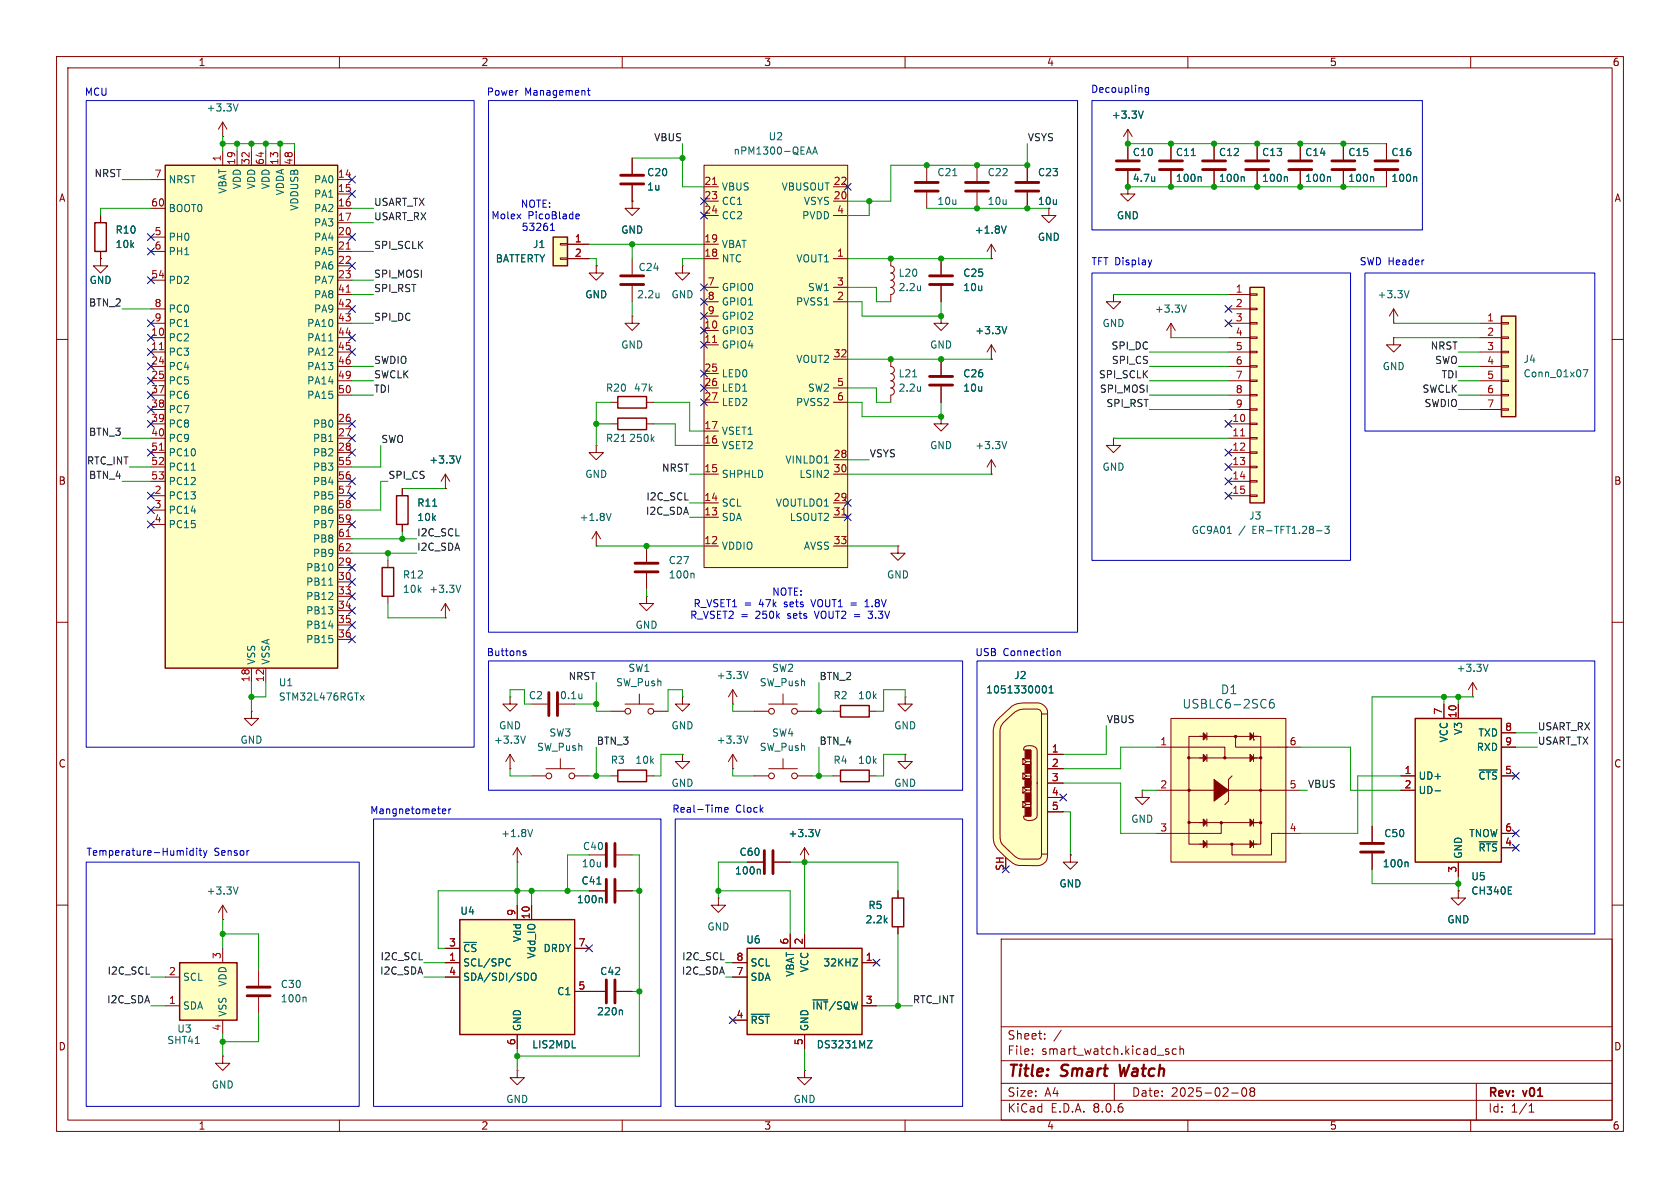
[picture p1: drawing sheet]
<svg xmlns="http://www.w3.org/2000/svg" width="297mm" height="210mm" viewBox="0 0 297 210" stroke-linecap="round" stroke-linejoin="round" font-family="sans-serif">
<defs><g id="words">
<g font-size="2.8" fill="#840000">
<text x="178" y="190.9">Title:</text>
<text x="187.7" y="190.9">Smart</text>
<text x="198.7" y="190.9">Watch</text>
</g>
<g font-size="2.1" fill="#006464">
<text x="208.9" y="125.5">USBLC6-2SC6</text>
<text x="215.7" y="122.9">D1</text>
</g>
<g font-size="2.1" fill="#840000">
<text x="178" y="184">Sheet:</text>
<text x="178" y="186.7">File:</text>
<text x="184.1" y="186.7">smart_watch.kicad_sch</text>
<text x="178" y="196.9">KiCad</text>
<text x="178" y="194.1">Size:</text>
<text x="184.7" y="194.1">A4</text>
<text x="185.7" y="196.9">E.D.A.</text>
<text x="193.3" y="196.9">8.0.6</text>
<text x="200" y="194.1">Date:</text>
<text x="207" y="194.1">2025-02-08</text>
<text x="263" y="194.3">Rev:</text>
<text x="263" y="196.9">Id:</text>
<text x="267.1" y="196.9">1/1</text>
<text x="269.4" y="194.3">v01</text>
</g>
<g font-size="1.8" fill="#840000">
<text x="35" y="11.9">1</text>
<text x="85" y="11.9">2</text>
<text x="135" y="11.9">3</text>
<text x="185" y="11.9">4</text>
<text x="235" y="11.9">5</text>
<text x="285" y="11.9">6</text>
<text x="10.3" y="35.9">A</text>
<text x="285.3" y="35.9">A</text>
<text x="183.4" y="36.4">10u</text>
<text x="10.3" y="85.9">B</text>
<text x="285.3" y="85.9">B</text>
<text x="10.3" y="135.9">C</text>
<text x="285.3" y="135.9">C</text>
<text x="10.3" y="185.9">D</text>
<text x="285.3" y="185.9">D</text>
<text x="35" y="199.9">1</text>
<text x="85" y="199.9">2</text>
<text x="135" y="199.9">3</text>
<text x="185" y="199.9">4</text>
<text x="235" y="199.9">5</text>
<text x="285" y="199.9">6</text>
</g>
<g font-size="1.8" fill="#0000c2">
<text x="14.9" y="17.1">MCU</text>
<text x="86" y="17.1">Power</text>
<text x="92.8" y="17.1">Management</text>
<text x="192.8" y="16.6">Decoupling</text>
<text x="86.8" y="39">Molex</text>
<text x="92" y="36.9">NOTE:</text>
<text x="92.1" y="41">53261</text>
<text x="93.3" y="39">PicoBlade</text>
<text x="192.9" y="47.1">TFT Display</text>
<text x="240.3" y="47.1">SWD Header</text>
<text x="122.5" y="107.5">R_VSET1 =</text>
<text x="134.3" y="107.5">47k</text>
<text x="136.4" y="105.5">NOTE:</text>
<text x="138.9" y="107.5">sets</text>
<text x="143.9" y="107.5">VOUT1 =</text>
<text x="153.8" y="107.5">1.8V</text>
<text x="121.9" y="109.6">R_VSET2 =</text>
<text x="133.7" y="109.6">250k</text>
<text x="139.5" y="109.6">sets</text>
<text x="144.6" y="109.6">VOUT2 =</text>
<text x="154.4" y="109.6">3.3V</text>
<text x="86" y="116.2">Buttons</text>
<text x="172.3" y="116.2">USB</text>
<text x="177.3" y="116.2">Connection</text>
<text x="118.8" y="143.9">Real-Time</text>
<text x="130" y="143.9">Clock</text>
<text x="65.3" y="144.1">Mangnetometer</text>
<text x="15.2" y="151.5">Temperature-Humidity</text>
<text x="37.8" y="151.5">Sensor</text>
</g>
<g font-size="1.8" fill="#006464">
<text x="36.4" y="19.9">+3.3V</text>
<text x="196.4" y="21.2">+3.3V</text>
<text x="129.6" y="27.5">nPM1300-QEAA</text>
<text x="135.8" y="25">U2</text>
<text x="200.2" y="27.8">C10</text>
<text x="207.8" y="27.8">C11</text>
<text x="215.4" y="27.8">C12</text>
<text x="223" y="27.8">C13</text>
<text x="230.6" y="27.8">C14</text>
<text x="238.3" y="27.8">C15</text>
<text x="245.9" y="27.8">C16</text>
<text x="29.7" y="32.6">NRST</text>
<text x="40.2" y="34.3" transform="rotate(-90 40.2 34.3)">VBAT</text>
<text x="42.8" y="33.5" transform="rotate(-90 42.8 33.5)">VDD</text>
<text x="45.3" y="33.5" transform="rotate(-90 45.3 33.5)">VDD</text>
<text x="47.9" y="33.5" transform="rotate(-90 47.9 33.5)">VDD</text>
<text x="50.4" y="34.6" transform="rotate(-90 50.4 34.6)">VDDA</text>
<text x="55.4" y="32.6">PA0</text>
<text x="55.4" y="35.2">PA1</text>
<text x="114.3" y="33.9">1u</text>
<text x="114.3" y="31.3">C20</text>
<text x="127.5" y="33.9">VBUS</text>
<text x="138.1" y="33.9">VBUSOUT</text>
<text x="165.6" y="31.3">C21</text>
<text x="174.5" y="31.3">C22</text>
<text x="183.4" y="31.3">C23</text>
<text x="200.2" y="32.4">4.7u</text>
<text x="207.8" y="32.4">100n</text>
<text x="215.4" y="32.4">100n</text>
<text x="223" y="32.4">100n</text>
<text x="230.6" y="32.4">100n</text>
<text x="238.3" y="32.4">100n</text>
<text x="245.9" y="32.4">100n</text>
<text x="20.3" y="41.5">R10</text>
<text x="29.7" y="37.7">BOOT0</text>
<text x="52.9" y="37.4" transform="rotate(-90 52.9 37.4)">VDDUSB</text>
<text x="55.4" y="37.7">PA2</text>
<text x="55.4" y="40.2">PA3</text>
<text x="109.7" y="41.5">GND</text>
<text x="127.5" y="36.4">CC1</text>
<text x="127.5" y="39">CC2</text>
<text x="141.7" y="39">PVDD</text>
<text x="142" y="36.4">VSYS</text>
<text x="165.6" y="36.4">10u</text>
<text x="172.2" y="41.5">+1.8V</text>
<text x="174.5" y="36.4">10u</text>
<text x="197.4" y="39">GND</text>
<text x="20.3" y="44">10k</text>
<text x="29.7" y="42.8">PH0</text>
<text x="29.7" y="45.3">PH1</text>
<text x="55.4" y="42.8">PA4</text>
<text x="55.4" y="45.3">PA5</text>
<text x="55.4" y="47.9">PA6</text>
<text x="87.5" y="46.6">BATTERTY</text>
<text x="94.1" y="44">J1</text>
<text x="127.5" y="46.6">NTC</text>
<text x="127.5" y="44">VBAT</text>
<text x="140.7" y="46.6">VOUT1</text>
<text x="183.4" y="42.8">GND</text>
<text x="15.7" y="50.4">GND</text>
<text x="29.7" y="50.4">PD2</text>
<text x="55.4" y="50.4">PA7</text>
<text x="55.4" y="52.9">PA8</text>
<text x="103.4" y="52.9">GND</text>
<text x="112.5" y="52.9">2.2u</text>
<text x="112.8" y="48.1">C24</text>
<text x="118.6" y="52.9">GND</text>
<text x="127.5" y="51.7">GPIO0</text>
<text x="142.7" y="51.7">SW1</text>
<text x="158.8" y="49.1">L20</text>
<text x="158.8" y="51.7">2.2u</text>
<text x="170.2" y="49.1">C25</text>
<text x="170.2" y="51.7">10u</text>
<text x="243.4" y="52.9">+3.3V</text>
<text x="29.7" y="55.5">PC0</text>
<text x="29.7" y="58">PC1</text>
<text x="54.2" y="58">PA10</text>
<text x="55.4" y="55.5">PA9</text>
<text x="127.5" y="59.3">GPIO3</text>
<text x="127.5" y="54.2">GPIO1</text>
<text x="127.5" y="56.7">GPIO2</text>
<text x="140.6" y="54.2">PVSS1</text>
<text x="172.3" y="59.3">+3.3V</text>
<text x="194.8" y="58">GND</text>
<text x="204.1" y="55.5">+3.3V</text>
<text x="29.7" y="60.6">PC2</text>
<text x="29.7" y="63.1">PC3</text>
<text x="29.7" y="65.6">PC4</text>
<text x="54.2" y="60.6">PA11</text>
<text x="54.2" y="63.1">PA12</text>
<text x="54.2" y="65.6">PA13</text>
<text x="109.7" y="61.8">GND</text>
<text x="127.5" y="61.8">GPIO4</text>
<text x="140.7" y="64.4">VOUT2</text>
<text x="164.3" y="61.8">GND</text>
<text x="244.3" y="65.6">GND</text>
<text x="269.3" y="64.4">J4</text>
<text x="29.7" y="68.2">PC5</text>
<text x="29.7" y="70.7">PC6</text>
<text x="54.2" y="68.2">PA14</text>
<text x="54.2" y="70.7">PA15</text>
<text x="107" y="69.4">R20</text>
<text x="112" y="69.4">47k</text>
<text x="127.5" y="66.9">LED0</text>
<text x="127.5" y="69.4">LED1</text>
<text x="127.5" y="72">LED2</text>
<text x="140.6" y="72">PVSS2</text>
<text x="142.7" y="69.4">SW2</text>
<text x="158.8" y="66.9">L21</text>
<text x="158.8" y="69.4">2.2u</text>
<text x="170.2" y="66.9">C26</text>
<text x="170.2" y="69.4">10u</text>
<text x="269.3" y="66.9">Conn_01x07</text>
<text x="29.7" y="73.3">PC7</text>
<text x="29.7" y="75.8">PC8</text>
<text x="55.2" y="75.8">PB0</text>
<text x="127.5" y="77.1">VSET1</text>
<text x="29.7" y="78.3">PC9</text>
<text x="29.7" y="80.9">PC10</text>
<text x="29.7" y="83.4">PC11</text>
<text x="55.2" y="78.3">PB1</text>
<text x="55.2" y="80.9">PB2</text>
<text x="55.2" y="83.4">PB3</text>
<text x="75.8" y="82.1">+3.3V</text>
<text x="107" y="78.3">R21</text>
<text x="111.1" y="78.3">250k</text>
<text x="127.5" y="79.6">VSET2</text>
<text x="138.7" y="82.1">VINLDO1</text>
<text x="164.3" y="79.6">GND</text>
<text x="172.3" y="79.6">+3.3V</text>
<text x="194.8" y="83.4">GND</text>
<text x="29.7" y="88.5">PC13</text>
<text x="29.7" y="86">PC12</text>
<text x="55.2" y="86">PB4</text>
<text x="55.2" y="88.5">PB5</text>
<text x="73.7" y="89.8">R11</text>
<text x="103.4" y="84.7">GND</text>
<text x="127.5" y="89.8">SCL</text>
<text x="127.5" y="84.7">SHPHLD</text>
<text x="137.1" y="89.8">VOUTLDO1</text>
<text x="141.2" y="84.7">LSIN2</text>
<text x="29.7" y="91">PC14</text>
<text x="29.7" y="93.6">PC15</text>
<text x="55.2" y="91">PB6</text>
<text x="55.2" y="93.6">PB7</text>
<text x="73.7" y="92.3">10k</text>
<text x="102.4" y="92.3">+1.8V</text>
<text x="127.5" y="92.3">SDA</text>
<text x="139.5" y="92.3">LSOUT2</text>
<text x="210.6" y="94.6">GC9A01</text>
<text x="219" y="94.6">/</text>
<text x="220.7" y="92">J3</text>
<text x="221.5" y="94.6">ER-TFT1.28-3</text>
<text x="54" y="101.2">PB10</text>
<text x="55.2" y="96.1">PB8</text>
<text x="55.2" y="98.7">PB9</text>
<text x="118.1" y="99.9">C27</text>
<text x="127.5" y="97.4">VDDIO</text>
<text x="142" y="97.4">AVSS</text>
<text x="54" y="103.7">PB11</text>
<text x="54" y="106.3">PB12</text>
<text x="71.1" y="105">10k</text>
<text x="71.1" y="102.5">R12</text>
<text x="75.8" y="105">+3.3V</text>
<text x="118.1" y="102.5">100n</text>
<text x="156.7" y="102.5">GND</text>
<text x="54" y="108.8">PB13</text>
<text x="54" y="111.4">PB14</text>
<text x="54" y="113.9">PB15</text>
<text x="112.3" y="111.4">GND</text>
<text x="45.3" y="117.6" transform="rotate(-90 45.3 117.6)">VSS</text>
<text x="47.9" y="117.6" transform="rotate(-90 47.9 117.6)">VSSA</text>
<text x="111" y="119">SW1</text>
<text x="136.4" y="119">SW2</text>
<text x="257.4" y="119">+3.3V</text>
<text x="49.2" y="121.5">U1</text>
<text x="49.2" y="124.1">STM32L476RGTx</text>
<text x="93.4" y="123.8">C2</text>
<text x="98.9" y="123.8">0.1u</text>
<text x="108.8" y="121.5">SW_Push</text>
<text x="126.6" y="120.2">+3.3V</text>
<text x="134.2" y="121.5">SW_Push</text>
<text x="147.2" y="123.8">R2</text>
<text x="151.6" y="123.8">10k</text>
<text x="174.2" y="122.8">1051330001</text>
<text x="179.2" y="120.2">J2</text>
<text x="42.4" y="131.7">GND</text>
<text x="87.2" y="131.7">+3.3V</text>
<text x="88.1" y="129.1">GND</text>
<text x="97" y="130.4">SW3</text>
<text x="118.6" y="129.1">GND</text>
<text x="126.6" y="131.7">+3.3V</text>
<text x="136.4" y="130.4">SW4</text>
<text x="158" y="129.1">GND</text>
<text x="256.1" y="131.3" transform="rotate(-90 256.1 131.3)">VCC</text>
<text x="258.7" y="130" transform="rotate(-90 258.7 130)">V3</text>
<text x="261.3" y="130.4">TXD</text>
<text x="94.8" y="132.9">SW_Push</text>
<text x="107.9" y="135.2">R3</text>
<text x="112.2" y="135.2">10k</text>
<text x="134.2" y="132.9">SW_Push</text>
<text x="147.2" y="135.2">R4</text>
<text x="151.6" y="135.2">10k</text>
<text x="261" y="132.9">RXD</text>
<text x="118.6" y="139.3">GND</text>
<text x="158" y="139.3">GND</text>
<text x="250.7" y="138">UD+</text>
<text x="250.7" y="140.6">UD-</text>
<text x="261.3" y="138">~{CTS}</text>
<text x="88.5" y="148.2">+1.8V</text>
<text x="139.3" y="148.2">+3.3V</text>
<text x="199.9" y="145.6">GND</text>
<text x="244.6" y="148.2">C50</text>
<text x="259.6" y="148.2">TNOW</text>
<text x="102.8" y="153.5">10u</text>
<text x="103" y="150.5">C40</text>
<text x="129.8" y="154.8">100n</text>
<text x="130.6" y="151.5">C60</text>
<text x="244.4" y="153.5">100n</text>
<text x="258.7" y="151.9" transform="rotate(-90 258.7 151.9)">GND</text>
<text x="260" y="155.8">U5</text>
<text x="261.3" y="150.7">~{RTS}</text>
<text x="36.4" y="158.3">+3.3V</text>
<text x="81.3" y="161.9">U4</text>
<text x="101.9" y="159.9">100n</text>
<text x="102.7" y="156.6">C41</text>
<text x="153.4" y="160.9">R5</text>
<text x="187.2" y="157.1">GND</text>
<text x="260" y="158.3">CH340E</text>
<text x="92.3" y="166.7" transform="rotate(-90 92.3 166.7)">Vdd</text>
<text x="125" y="164.7">GND</text>
<text x="131.8" y="167">U6</text>
<text x="152.9" y="163.4">2.2k</text>
<text x="255.8" y="163.4">GND</text>
<text x="32.3" y="173.6">SCL</text>
<text x="81.8" y="171">SCL/SPC</text>
<text x="81.8" y="168.5">~{CS}</text>
<text x="81.8" y="173.6">SDA/SDI/SDO</text>
<text x="94.8" y="169.6" transform="rotate(-90 94.8 169.6)">Vdd_IO</text>
<text x="96" y="168.5">DRDY</text>
<text x="106" y="172.6">C42</text>
<text x="132.6" y="173.6">SDA</text>
<text x="132.6" y="171">SCL</text>
<text x="140.6" y="172.8" transform="rotate(-90 140.6 172.8)">VBAT</text>
<text x="143.1" y="172" transform="rotate(-90 143.1 172)">VCC</text>
<text x="145.5" y="171">32KHZ</text>
<text x="32.3" y="178.7">SDA</text>
<text x="40.2" y="179.8" transform="rotate(-90 40.2 179.8)">VSS</text>
<text x="40.2" y="174.5" transform="rotate(-90 40.2 174.5)">VDD</text>
<text x="49.5" y="177.4">100n</text>
<text x="49.5" y="174.9">C30</text>
<text x="98.4" y="176.1">C1</text>
<text x="105.5" y="179.7">220n</text>
<text x="143.5" y="178.7">~{INT}/SQW</text>
<text x="29.5" y="184.8">SHT41</text>
<text x="31.3" y="182.7">U3</text>
<text x="92.3" y="182.4" transform="rotate(-90 92.3 182.4)">GND</text>
<text x="94" y="185.5">LIS2MDL</text>
<text x="132.6" y="181.2">~{RST}</text>
<text x="143.1" y="182.4" transform="rotate(-90 143.1 182.4)">GND</text>
<text x="144.3" y="185.5">DS3231MZ</text>
<text x="37.3" y="192.6">GND</text>
<text x="89.4" y="195.2">GND</text>
<text x="140.2" y="195.2">GND</text>
</g>
<g font-size="1.8" fill="#a90000">
<text x="39.1" y="28.6" transform="rotate(-90 39.1 28.6)">1</text>
<text x="41.7" y="29.3" transform="rotate(-90 41.7 29.3)">19</text>
<text x="44.2" y="29.3" transform="rotate(-90 44.2 29.3)">32</text>
<text x="46.7" y="29.3" transform="rotate(-90 46.7 29.3)">64</text>
<text x="49.3" y="29.3" transform="rotate(-90 49.3 29.3)">13</text>
<text x="51.8" y="29.3" transform="rotate(-90 51.8 29.3)">48</text>
<text x="27.2" y="31.5">7</text>
<text x="59.6" y="31.5">14</text>
<text x="59.6" y="34">15</text>
<text x="124.4" y="32.8">21</text>
<text x="124.4" y="35.3">23</text>
<text x="147.3" y="35.3">20</text>
<text x="147.3" y="32.8">22</text>
<text x="26.6" y="36.6">60</text>
<text x="27.2" y="41.7">5</text>
<text x="59.6" y="36.6">16</text>
<text x="59.6" y="39.1">17</text>
<text x="59.6" y="41.7">20</text>
<text x="124.4" y="37.8">24</text>
<text x="147.9" y="37.8">4</text>
<text x="27.2" y="44.2">6</text>
<text x="59.6" y="44.2">21</text>
<text x="59.6" y="46.7">22</text>
<text x="101.5" y="42.9">1</text>
<text x="101.5" y="45.5">2</text>
<text x="124.4" y="45.5">18</text>
<text x="124.4" y="42.9">19</text>
<text x="147.9" y="45.5">1</text>
<text x="26.6" y="49.3">54</text>
<text x="59.6" y="49.3">23</text>
<text x="59.6" y="51.8">41</text>
<text x="125" y="50.5">7</text>
<text x="125" y="53.1">8</text>
<text x="147.9" y="53.1">2</text>
<text x="147.9" y="50.5">3</text>
<text x="218.4" y="51.8">1</text>
<text x="26.6" y="59.4">10</text>
<text x="27.2" y="54.4">8</text>
<text x="27.2" y="56.9">9</text>
<text x="59.6" y="54.4">42</text>
<text x="59.6" y="56.9">43</text>
<text x="59.6" y="59.4">44</text>
<text x="124.4" y="58.2">10</text>
<text x="125" y="55.6">9</text>
<text x="218.4" y="54.4">2</text>
<text x="218.4" y="56.9">3</text>
<text x="218.4" y="59.4">4</text>
<text x="262.8" y="56.9">1</text>
<text x="262.8" y="59.4">2</text>
<text x="26.6" y="62">11</text>
<text x="26.6" y="64.5">24</text>
<text x="59.6" y="62">45</text>
<text x="59.6" y="64.5">46</text>
<text x="124.4" y="60.7">11</text>
<text x="124.4" y="65.8">25</text>
<text x="147.3" y="63.2">32</text>
<text x="218.4" y="62">5</text>
<text x="218.4" y="64.5">6</text>
<text x="262.8" y="62">3</text>
<text x="262.8" y="64.5">4</text>
<text x="26.6" y="67.1">25</text>
<text x="26.6" y="69.6">37</text>
<text x="59.6" y="67.1">49</text>
<text x="59.6" y="69.6">50</text>
<text x="124.4" y="68.3">26</text>
<text x="124.4" y="70.9">27</text>
<text x="147.9" y="68.3">5</text>
<text x="147.9" y="70.9">6</text>
<text x="218.4" y="67.1">7</text>
<text x="218.4" y="69.6">8</text>
<text x="262.8" y="67.1">5</text>
<text x="262.8" y="69.6">6</text>
<text x="26.6" y="72.1">38</text>
<text x="26.6" y="74.7">39</text>
<text x="26.6" y="77.2">40</text>
<text x="59.6" y="74.7">26</text>
<text x="59.6" y="77.2">27</text>
<text x="124.4" y="75.9">17</text>
<text x="217.8" y="74.7">10</text>
<text x="217.8" y="77.2">11</text>
<text x="218.4" y="72.1">9</text>
<text x="262.8" y="72.1">7</text>
<text x="26.6" y="79.8">51</text>
<text x="26.6" y="82.3">52</text>
<text x="59.6" y="79.8">28</text>
<text x="59.6" y="82.3">55</text>
<text x="124.4" y="83.6">15</text>
<text x="124.4" y="78.5">16</text>
<text x="147.3" y="81">28</text>
<text x="147.3" y="83.6">30</text>
<text x="217.8" y="79.8">12</text>
<text x="217.8" y="82.3">13</text>
<text x="26.6" y="84.8">53</text>
<text x="27.2" y="87.4">2</text>
<text x="27.2" y="89.9">3</text>
<text x="59.6" y="84.8">56</text>
<text x="59.6" y="87.4">57</text>
<text x="59.6" y="89.9">58</text>
<text x="124.4" y="88.6">14</text>
<text x="147.3" y="88.6">29</text>
<text x="217.8" y="84.8">14</text>
<text x="217.8" y="87.4">15</text>
<text x="27.2" y="92.5">4</text>
<text x="59.6" y="92.5">59</text>
<text x="59.6" y="95">61</text>
<text x="124.4" y="91.2">13</text>
<text x="147.3" y="91.2">31</text>
<text x="59.6" y="100.1">29</text>
<text x="59.6" y="97.5">62</text>
<text x="124.4" y="96.3">12</text>
<text x="147.3" y="96.3">33</text>
<text x="59.6" y="102.6">30</text>
<text x="59.6" y="105.2">33</text>
<text x="59.6" y="107.7">34</text>
<text x="59.6" y="110.2">35</text>
<text x="59.6" y="112.8">36</text>
<text x="44.2" y="120.7" transform="rotate(-90 44.2 120.7)">18</text>
<text x="46.7" y="120.7" transform="rotate(-90 46.7 120.7)">12</text>
<text x="205" y="131.8">1</text>
<text x="227.9" y="131.8">6</text>
<text x="255" y="126.4" transform="rotate(-90 255 126.4)">7</text>
<text x="257.6" y="127" transform="rotate(-90 257.6 127)">10</text>
<text x="266" y="129.3">8</text>
<text x="266" y="131.8">9</text>
<text x="185.9" y="133.1">1</text>
<text x="185.9" y="135.6">2</text>
<text x="248.2" y="136.9">1</text>
<text x="266" y="136.9">5</text>
<text x="185.9" y="138.2">3</text>
<text x="185.9" y="140.7">4</text>
<text x="185.9" y="143.3">5</text>
<text x="205" y="139.4">2</text>
<text x="227.9" y="139.4">5</text>
<text x="248.2" y="139.4">2</text>
<text x="205" y="147.1">3</text>
<text x="227.9" y="147.1">4</text>
<text x="266" y="149.6">4</text>
<text x="266" y="147.1">6</text>
<text x="177.5" y="154" transform="rotate(-90 177.5 154)">SH</text>
<text x="257.6" y="154.4" transform="rotate(-90 257.6 154.4)">3</text>
<text x="91.2" y="162" transform="rotate(-90 91.2 162)">9</text>
<text x="79.3" y="167.4">3</text>
<text x="93.7" y="162.6" transform="rotate(-90 93.7 162.6)">10</text>
<text x="102.2" y="167.4">7</text>
<text x="139.4" y="167.1" transform="rotate(-90 139.4 167.1)">6</text>
<text x="142" y="167.1" transform="rotate(-90 142 167.1)">2</text>
<text x="29.8" y="172.5">2</text>
<text x="39.1" y="169.6" transform="rotate(-90 39.1 169.6)">3</text>
<text x="79.3" y="169.9">1</text>
<text x="79.3" y="172.5">4</text>
<text x="130.1" y="172.5">7</text>
<text x="130.1" y="169.9">8</text>
<text x="153" y="169.9">1</text>
<text x="29.8" y="177.5">1</text>
<text x="102.2" y="175">5</text>
<text x="153" y="177.5">3</text>
<text x="39.1" y="182.3" transform="rotate(-90 39.1 182.3)">4</text>
<text x="91.2" y="184.9" transform="rotate(-90 91.2 184.9)">6</text>
<text x="130.1" y="180.1">4</text>
<text x="142" y="184.9" transform="rotate(-90 142 184.9)">5</text>
</g>
<g font-size="1.8" fill="#0f0f0f">
<text x="115.5" y="25.1">VBUS</text>
<text x="181.6" y="25.1">VSYS</text>
<text x="16.6" y="31.4">NRST</text>
<text x="66" y="36.5">USART_TX</text>
<text x="66" y="39">USART_RX</text>
<text x="66" y="44.1">SPI_SCLK</text>
<text x="66" y="49.2">SPI_MOSI</text>
<text x="66" y="51.7">SPI_RST</text>
<text x="15.6" y="54.3">BTN_2</text>
<text x="66" y="56.8">SPI_DC</text>
<text x="66" y="64.4">SWDIO</text>
<text x="196.4" y="61.9">SPI_DC</text>
<text x="196.5" y="64.4">SPI_CS</text>
<text x="252.8" y="61.9">NRST</text>
<text x="253.6" y="64.4">SWO</text>
<text x="66" y="67">SWCLK</text>
<text x="66" y="69.5">TDI</text>
<text x="194.2" y="67">SPI_SCLK</text>
<text x="194.3" y="69.5">SPI_MOSI</text>
<text x="251.4" y="69.5">SWCLK</text>
<text x="254.8" y="67">TDI</text>
<text x="15.6" y="77.1">BTN_3</text>
<text x="195.5" y="72">SPI_RST</text>
<text x="251.7" y="72">SWDIO</text>
<text x="15.3" y="82.2">RTC_INT</text>
<text x="67.3" y="78.4">SWO</text>
<text x="116.9" y="83.5">NRST</text>
<text x="153.7" y="80.9">VSYS</text>
<text x="15.6" y="84.7">BTN_4</text>
<text x="68.6" y="84.7">SPI_CS</text>
<text x="114.2" y="88.6">I2C_SCL</text>
<text x="73.7" y="94.9">I2C_SCL</text>
<text x="114.1" y="91.1">I2C_SDA</text>
<text x="73.7" y="97.4">I2C_SDA</text>
<text x="100.4" y="120.3">NRST</text>
<text x="144.8" y="120.3">BTN_2</text>
<text x="105.4" y="131.7">BTN_3</text>
<text x="144.8" y="131.7">BTN_4</text>
<text x="195.6" y="127.9">VBUS</text>
<text x="271.8" y="131.7">USART_TX</text>
<text x="271.8" y="129.2">USART_RX</text>
<text x="231.1" y="139.4">VBUS</text>
<text x="18.9" y="172.4">I2C_SCL</text>
<text x="67.1" y="172.4">I2C_SDA</text>
<text x="67.2" y="169.8">I2C_SCL</text>
<text x="120.4" y="172.4">I2C_SDA</text>
<text x="120.5" y="169.8">I2C_SCL</text>
<text x="18.8" y="177.5">I2C_SDA</text>
<text x="161.3" y="177.5">RTC_INT</text>
</g>
</g></defs>
<g fill="none" stroke="#840000" stroke-width=".18">
<path d="M10 10h277v190h-277zM12 12h273v186h-273zM60 10v2M110 10v2M160 10v2M210 10v2M260 10v2M10 60h2M285 60h2M10 110h2M285 110h2M10 160h2"/>
<path d="M285 160h2M177 166h108v32h-108zM60 198v2M110 198v2M160 198v2M177 194.5h108M177 191.5h108M177 187.5h108M177 181.5h108M182.5 186.3v.1M182.5 185.5v.1M184.7 183.6v.1"/>
<path d="M184.7 182.8v.1M187.6 182.1l-1.3 2M197 191.5v3M206.2 185.4l.4 .1M206.2 185.9l.4 .1 .1 .2-.2 .2h-.3M208 185.5l-.5-.1-.3 .3v.4l.2 .2h.6M208.6 185.5l.2-.1 .4 .1v.9M208.6 184.9v1.5M210 198v2M217.7 193.2h1.2M219.7 192.4l.2-.1a.81 .81 0 0 1 .6 .6 .81 .81 0 0 1-.3 .8l-.2 .1a.81 .81 0 0 1-.3-1.4zM221.2 192.9l-.2-.2 .2-.4 .5 .1 .1 .2-.3 .3"/>
<path d="M221.2 192.9l-.2 .3v.3l.2 .3 .5-.1 .1-.2-.1-.4-.2-.2M221.2 192.9h.3M260 198v2M261 191.5v6.5M270.3 196.6h.9M270.3 195.5l.4-.4v1.5"/>
</g>
<path d="M197.9 188.2l.3 2 .5-1.4" fill="none" stroke="#840000" stroke-width=".4"/>
<path d="M176.7 126.8l2.2-2a3.4 3.4 0 0 1 2-.5h2.7a1.83 1.83 0 0 1 1.6 1.7v25.2a1.67 1.67 0 0 1-1.8 1.8l-3.8-.1a9.8 9.8 0 0 1-3.9-3.9l-.1-.8v-19.1a3.2 3.2 0 0 1 1.1-2.3z" fill="#ffffc2"/>
<g fill="none" stroke="#840000" stroke-width=".18">
<path d="M176.7 126.8l2.2-2a3.4 3.4 0 0 1 2-.5h2.7a1.83 1.83 0 0 1 1.6 1.7v25.2a1.67 1.67 0 0 1-1.8 1.8l-3.8-.1a9.8 9.8 0 0 1-3.9-3.9l-.1-.8v-19.1a3.2 3.2 0 0 1 1.1-2.3zM180.8 136.7v1h1.4v-1h-1.4l.7 .5-.7 .5h1.4v-.5h-.7M180.8 134.1v1.1h1.4v-1.1h-1.4l.7 .5-.7 .6h1.4v-.6h-.7M181.5 139.7h.7v-.5h-1.4l.7 .5-.7 .5h1.4v-1h-1.4v1M182.2 138.5v-5.9h-1.2v-.3a1.43 1.43 0 0 1 2.1-.2l.2 .3 .1 .4v5.8M183.4 138.3v5.8a1.1 1.1 0 0 1-1.4 1l-.8-.2-.2-.3v-.3h1.2v-5.9M184.1 126.2v24.8M185.2 133.4h2.8M185.2 135.9h2.8M185.2 138.4h2.8M185.2 126.2h-1.1a.75 .75 0 0 0-.7-.9h-2.5a3.3 3.3 0 0 0-2.3 1.3 3.4 3.4 0 0 0-1.8 2.4v19.2l.4 1.1 2.1 2a2.02 2.02 0 0 0 1.5 .6h2.8a.71 .71 0 0 0 .5-.9h1.1M181.5 142.2h.7v-.5h-1.4l.7 .5-.7 .5h1.4v-1h-1.4v1"/>
<path d="M185.2 141h2.8M185.2 143.5h2.8M189.2 151.1v1.3h1.3l-1.3 1.3-1.2-1.3h1.2M189.2 151.1h.1"/>
</g>
<g fill="#840000" stroke="#840000" stroke-width=".18">
<path d="M181.2 142.7h1v1.6h-1z"/>
<path d="M181.2 140.2h1v1.5h-1z"/>
<path d="M181.2 138h1v1.1h-1z"/>
<path d="M181.2 137.8h1v1h-1z"/>
<path d="M181.2 135.1h1v1.6h-1z"/>
<path d="M181.2 132.6h1v1.5h-1z"/>
</g>
<path d="M184.3 121.5l.3-.3a.68 .68 0 0 1 .4 .7 .68 .68 0 0 1-.4 .6l-.3-.2M185.5 122.5h.7M185.5 121.6l.3-.4v1.3" fill="none" stroke="#006464" stroke-width=".18"/>
<path d="M29.2 29.2h30.5v88.9h-30.5z" fill="#ffffc2"/>
<path d="M29.2 29.2h30.5v88.9h-30.5zM109.2 73.9h5.1v2h-5.1zM148.6 124.7h5.1v2h-5.1z" fill="none" stroke="#840000" stroke-width=".25"/>
<g fill="none" stroke="#840000" stroke-width=".18">
<path d="M26.7 31.8h2.5M26.7 36.8h2.5M39.4 26.7v2.5M41.9 26.7v2.5M44.4 26.7v2.5M47 26.7v2.5M49.5 26.7v2.5M52.1 26.7v2.5M59.7 31.8h2.5M59.7 34.3h2.5M59.7 36.8h2.5M59.7 39.4h2.5"/>
<path d="M111.8 35.6v1.2h1.2l-1.2 1.3-1.3-1.3h1.3M111.8 35.6h.1M111.8 27.9v2.8M111.8 32.8v2.8M199.4 33v1.3h1.3l-1.3 1.3-1.3-1.3h1.3M199.4 33h.1M26.7 59.7h2.5M26.7 41.9h2.5M26.7 44.5h2.5M26.7 49.5h2.5M26.7 54.6h2.5M26.7 57.2h2.5"/>
<path d="M59.7 59.7h2.5M59.7 41.9h2.5M59.7 44.5h2.5M59.7 47h2.5M59.7 49.5h2.5M59.7 52.1h2.5M59.7 54.6h2.5M59.7 57.2h2.5M105.4 47v1.3h1.3l-1.3 1.2-1.3-1.2h1.3M105.4 47h.1M26.7 62.2h2.5M26.7 64.8h2.5"/>
<path d="M26.7 67.3h2.5M26.7 74.9h2.5M26.7 77.5h2.5M26.7 69.9h2.5M26.7 72.4h2.5M59.7 62.2h2.5M59.7 64.8h2.5M59.7 67.3h2.5M59.7 74.9h2.5M59.7 77.5h2.5M59.7 69.9h2.5M107.9 74.9h1.3"/>
<path d="M114.3 74.9h1.3M26.7 87.6h2.5M26.7 80h2.5M26.7 90.2h2.5M26.7 92.7h2.5M26.7 82.6h2.5M26.7 85.1h2.5M59.7 87.6h2.5M59.7 80h2.5M59.7 90.2h2.5M59.7 92.7h2.5M59.7 82.6h2.5"/>
<path d="M59.7 85.1h2.5M59.7 95.3h2.5M59.7 97.8h2.5M105.4 96.5h.1M105.4 94l-.8 1.3M105.4 94v2.5M105.4 94l.8 1.3M114.3 96.5v2.8M44.4 118.1v2.6M47 118.1v2.6M59.7 100.3h2.5M59.7 102.9h2.5"/>
<path d="M59.7 105.4h2.5M59.7 108h2.5M59.7 110.5h2.5M59.7 113h2.5M114.3 101.3v2.8M129.5 124.5h.1M129.5 121.9l-.7 1.3M129.5 121.9v2.6M129.5 121.9l.8 1.3M147.3 125.7h1.3M153.7 125.7h1.2M201.9 139.7v1.3h1.3l-1.3 1.2-1.2-1.2h1.2"/>
<path d="M201.9 139.7h.1M104.1 151.1h2.8M104.1 157.5h2.8M109 151.1h2.8M109 157.5h2.8M104.1 175.3h2.8M109 175.3h2.8"/>
</g>
<path d="M61.2 44h.7M61.2 51.7h.7M28.2 61.8h.7M28.2 79.6h.7M61.2 94.8h.7" fill="none" stroke="#a90000" stroke-width=".18"/>
<g fill="none" stroke="#006464" stroke-width=".18">
<path d="M58.1 60.3h.7M109.8 78h.8M115.3 77.6l.3 .4M115.6 77.2l-.5 .5M33.8 83.1h.7M108 90.7l-.4 1.3M58.1 103.4h.7M122.5 101.3l.2 .2v.7M132.3 118.7l-.5 1.3M63.7 122.9l.7 .9M64.4 122.9l-.7 .9M105.5 156.3h.8"/>
<path d="M106.3 158.7l.2 .2v.7M109.9 178.5l.1 .2v.7"/>
</g>
<path d="M109.7 32.5h4.1M109.7 31h4.1M112.3 99.6h4M112.3 101.1h4M107.2 149.1v4.1M107.2 155.4v4.1M108.7 149.1v4.1M108.7 155.4v4.1M107.2 173.2v4.1M108.7 173.2v4.1" fill="none" stroke="#840000" stroke-width=".51"/>
<path d="M81.3 162.6h20.3v20.3h-20.3z" fill="#ffffc2"/>
<path d="M109.2 136.1h5.1v2.1h-5.1zM81.3 162.6h20.3v20.3h-20.3z" fill="none" stroke="#840000" stroke-width=".25"/>
<g fill="none" stroke="#840000" stroke-width=".18">
<path d="M196.8 52.1v1.2h1.3l-1.3 1.3-1.2-1.3h1.2M196.8 52.1h.1M207 59.7h.1M207 57.2l-.8 1.2M207 57.2v2.5M207 57.2l.8 1.2M114.3 105.4v1.3h1.3l-1.3 1.3-1.3-1.3h1.3M114.3 105.4h.1M90.2 123.2v1.3h1.2l-1.2 1.2-1.3-1.2h1.3M90.2 123.2h.1M90.2 135.9h.1M90.2 133.4l-.8 1.2"/>
<path d="M90.2 133.4v2.5M90.2 133.4l.7 1.2M94 124.5h2.8M98.8 124.5h2.8M107.9 137.2h1.3M114.3 137.2h1.3M120.6 123.2v1.3h1.3l-1.3 1.2-1.2-1.2h1.2M120.6 123.2h.1M91.4 152.4h.1M91.4 149.9v2.5M91.4 149.9l-.7 1.2M91.4 149.9l.8 1.2"/>
<path d="M78.7 170.2h2.6M78.7 167.6h2.6M78.7 172.7h2.6M91.4 160v2.6M94 160v2.6M101.6 167.6h2.5M101.6 175.3h2.5M91.4 189.2v1.3h1.3l-1.3 1.3-1.2-1.3h1.2M91.4 189.2h.1M91.4 182.9v2.5"/>
</g>
<path d="M209.7 53.9l-.4 1.3M92.9 130.1l-.4 1.3M102.9 122.7v.8M102.9 123.4l-.1 .1M94.2 146.6l-.5 1.3M89.9 169.5l.3 .1M90.2 170.6l-.3 .2M94 172.2l.2-.2a.43 .43 0 0 1 .6 .5v.4a.42 .42 0 0 1-.5 .4 .42 .42 0 0 1-.4-.4z" fill="none" stroke="#006464" stroke-width=".18"/>
<path d="M97 122.4v4.1M98.6 122.4v4.1" fill="none" stroke="#840000" stroke-width=".51"/>
<path d="M221 50.8h2.5v38.1h-2.5z" fill="#ffffc2"/>
<g fill="none" stroke="#840000" stroke-width=".18">
<path d="M217.2 52.1h3.8M217.2 54.6h3.8M217.2 57.2h3.8M217.2 59.7h3.8M221 59.6h1.2v.2h-1.2zM221 57h1.2v.3h-1.2zM221 54.5h1.2v.2h-1.2zM221 51.9h1.2v.3h-1.2zM196.8 77.5v1.2h1.3l-1.3 1.3-1.2-1.3h1.2M196.8 77.5h.1M217.2 74.9h3.8M217.2 77.5h3.8"/>
<path d="M217.2 62.2h3.8M217.2 64.8h3.8M217.2 67.3h3.8M217.2 69.9h3.8M217.2 72.4h3.8M221 79.9h1.2v.2h-1.2zM221 77.3h1.2v.3h-1.2zM221 74.8h1.2v.3h-1.2zM221 72.3h1.2v.2h-1.2zM221 69.7h1.2v.3h-1.2zM221 67.2h1.2v.2h-1.2zM221 64.6h1.2v.3h-1.2z"/>
<path d="M221 62.1h1.2v.3h-1.2zM217.2 80h3.8M217.2 82.6h3.8M217.2 85.1h3.8M217.2 87.6h3.8M221 87.5h1.2v.3h-1.2zM221 85h1.2v.2h-1.2zM221 82.4h1.2v.3h-1.2zM94 137.2h2.5M96.5 135.9h5.1M99.1 134.1v1.8M101.6 137.2h2.5"/>
<circle cx="97" cy="137.2" r=".51"/>
<circle cx="101.1" cy="137.2" r=".51"/>
</g>
<path d="M221 50.8h2.5v38.1h-2.5z" fill="none" stroke="#840000" stroke-width=".25"/>
<path d="M219.3 77.1h.7" fill="none" stroke="#a90000" stroke-width=".18"/>
<path d="M217 94.3h.7M232.8 93.8h.9M234.2 93h.8l-.4 .5 .3 .1v.6l-.2 .1-.5-.1" fill="none" stroke="#006464" stroke-width=".18"/>
<path d="M132.1 167.6h20.3v15.3h-20.3z" fill="#ffffc2"/>
<path d="M16.8 39.4h2v5.1h-2zM70.1 87.6h2v5.1h-2zM67.6 100.3h2v5.1h-2zM148.6 136.1h5.1v2.1h-5.1zM157.7 158.8h2.1v5h-2.1zM132.1 167.6h20.3v15.3h-20.3z" fill="none" stroke="#840000" stroke-width=".25"/>
<g fill="none" stroke="#840000" stroke-width=".18">
<path d="M17.8 38.1v1.3M181.6 29.2v2.8M181.6 34v2.8M199.4 25.4h.1M199.4 22.9v5.3M199.4 30.2v2.8M199.4 22.9l-.8 1.2M199.4 22.9l.8 1.2M207 25.4v2.8M207 30.2v2.8M214.6 25.4v2.8M214.6 30.2v2.8"/>
<path d="M222.2 25.4v2.8M222.2 30.2v2.8M229.9 25.4v2.8M229.9 30.2v2.8M237.5 25.4v2.8M237.5 30.2v2.8M245.1 25.4v2.8M245.1 30.2v2.8M17.8 44.5v1.2M105.4 78.7v1.3h1.3l-1.3 1.3-1.3-1.3h1.3M105.4 78.7h.1M166.4 73.7v1.2h1.2l-1.2 1.3-1.3-1.3h1.3"/>
<path d="M166.4 73.7h.1M68.6 99.1v1.2M71.1 86.4v1.2M71.1 92.7v1.3M78.7 86.4h.1M78.7 83.8v2.6M78.7 83.8l-.7 1.3M78.7 83.8l.8 1.3M175.3 83.8h.1M175.3 81.3l-.8 1.3M175.3 81.3v2.5M175.3 81.3l.7 1.3"/>
<path d="M68.6 105.4v1.3M78.7 109.2h.1M78.7 106.7l-.7 1.3M78.7 106.7v2.5M78.7 106.7l.8 1.3M107.9 125.7h2.6M110.5 124.5h5.1M113 122.7v1.8M115.6 125.7h2.5M120.6 133.4v1.2h1.3l-1.3 1.3-1.2-1.3h1.2M120.6 133.4h.1M129.5 135.9h.1"/>
<path d="M129.5 133.4l-.7 1.2M129.5 133.4v2.5M129.5 133.4l.8 1.2M133.3 125.7h2.6M133.3 137.2h2.6M135.9 124.5h5.1M135.9 135.9h5.1M138.4 122.7v1.8M138.4 134.1v1.8M141 125.7h2.5M141 137.2h2.5M147.3 137.2h1.3"/>
<path d="M153.7 137.2h1.2M160 123.2v1.3h1.3l-1.3 1.2-1.3-1.2h1.3M160 123.2h.1M160 133.4v1.2h1.3l-1.3 1.3-1.3-1.3h1.3M160 133.4h.1M127 158.8v1.2h1.3l-1.3 1.3-1.3-1.3h1.3M127 158.8h.1M132.1 152.4h2.8M136.9 152.4h2.8M142.2 152.4h.1M142.2 149.9v2.5M142.2 149.9l-.7 1.2"/>
<path d="M142.2 149.9l.8 1.2M158.7 157.5v1.3M242.6 146.1v2.7M242.6 150.9v2.8M45.7 171.5v2.7M45.7 176.3v2.8M129.5 170.2h2.6M129.5 172.7h2.6M139.7 165.1v2.5M142.2 165.1v2.5M152.4 170.2h2.5M152.4 177.8h2.5"/>
<path d="M158.7 163.8v1.3M129.5 180.3h2.6M142.2 189.2v1.3h1.3l-1.3 1.3-1.2-1.3h1.2M142.2 189.2h.1M142.2 182.9v2.5"/>
<circle cx="111" cy="125.7" r=".51"/>
<circle cx="115.1" cy="125.7" r=".51"/>
<circle cx="136.4" cy="125.7" r=".51"/>
<circle cx="136.4" cy="137.2" r=".51"/>
<circle cx="140.5" cy="125.7" r=".51"/>
<circle cx="140.5" cy="137.2" r=".51"/>
</g>
<g fill="none" stroke="#006464" stroke-width=".18">
<path d="M202.1 19.6l-.4 1.3M204.1 31.2v.9M204.1 32h.1M210.6 27.5h.7M212.2 31.2l.2 .2v.7M219.8 31.2l.2 .2v.7M227.4 31.2l.2 .2v.7M235 31.2l.2 .2v.7M242.7 31.2l.1 .2v.7M250.3 31.2l.2 .2v.7M178 78l-.4 1.3M76.5 89.5h.7"/>
<path d="M81.5 80.6l-.5 1.3M81.5 103.4l-.5 1.3M132.3 130.1l-.5 1.3M134.2 153.7l.2 .1v.7M145 146.6l-.5 1.3M248.8 152.4l.1 .2v.6M53.9 176.3l.2 .1v.7M132.8 179.3h3.2M150.8 169.5h.8l-.8 1.3h.8M153.3 184h.9l-.9 1.2h.9"/>
</g>
<g fill="none" stroke="#840000" stroke-width=".51">
<path d="M179.6 32.3h4M179.6 33.8h4M197.4 30h4M197.4 28.4h4M205 30h4M205 28.4h4M212.6 30h4.1M212.6 28.4h4.1M220.2 30h4.1M220.2 28.4h4.1M227.8 30h4.1M227.8 28.4h4.1"/>
<path d="M235.5 30h4M235.5 28.4h4M243.1 30h4M243.1 28.4h4M135.1 150.4v4M136.7 150.4v4M240.5 150.6h4.1M240.5 149.1h4.1M43.7 176h4.1M43.7 174.5h4.1"/>
</g>
<path d="M31.7 170.2h10.2v10.1h-10.2z" fill="#ffffc2"/>
<path d="M31.7 170.2h10.2v10.1h-10.2z" fill="none" stroke="#840000" stroke-width=".25"/>
<path d="M175.3 63.5h.1M175.3 61l-.8 1.2M175.3 61v2.5M175.3 61l.7 1.2M29.2 177.8h2.5M29.2 172.7h2.5M39.4 167.6v2.6M39.4 186.7v1.3h1.2l-1.2 1.2-1.3-1.2h1.3M39.4 186.7h.1M39.4 180.3v2.6" fill="none" stroke="#840000" stroke-width=".18"/>
<path d="M178 57.7l-.4 1.3M34.5 184.5h.8" fill="none" stroke="#006464" stroke-width=".18"/>
<path d="M124.5 29.2h25.4v71.1h-25.4z" fill="#ffffc2"/>
<g fill="none" stroke="#840000" stroke-width=".18">
<path d="M124.5 29.2h25.4v71.1h-25.4zM124.5 35.6h2.5M124.5 33h2.5M124.5 38.1h2.5M147.3 35.6h2.6M147.3 33h2.6M147.3 38.1h2.6M163.8 29.2v2.8M163.8 34v2.8M172.7 29.2v2.8M172.7 34v2.8M185.4 36.8v1.3h1.3l-1.3 1.3-1.3-1.3h1.3"/>
<path d="M124.5 45.7h2.5M124.5 58.4h2.5M124.5 43.2h2.5M124.5 53.3h2.5M124.5 50.8h2.5M124.5 55.9h2.5M147.3 45.7h2.6M147.3 53.3h2.6M147.3 50.8h2.6M157.5 50.8a.63 .63 0 0 1 .6 .6 .63 .63 0 0 1-.6 .7v1.2M157.5 45.7v1.3a.64 .64 0 0 1 .6 .6 .64 .64 0 0 1-.6 .7 .64 .64 0 0 1 .6 .6 .64 .64 0 0 1-.6 .6 .63 .63 0 0 1 .6 .7 .63 .63 0 0 1-.6 .6M166.4 55.9v1.3h1.2l-1.2 1.2-1.3-1.2h1.3"/>
<path d="M166.4 55.9h.1M166.4 45.7v2.8M166.4 50.5v2.8M175.3 45.7h.1M175.3 43.2l-.8 1.3M175.3 43.2v2.5M175.3 43.2l.7 1.3M124.5 61h2.5M124.5 78.7h2.5M124.5 76.2h2.5M124.5 66h2.5M124.5 68.6h2.5"/>
<path d="M124.5 71.1h2.5M147.3 68.6h2.6M147.3 71.1h2.6M147.3 63.5h2.6M157.5 64.8a.64 .64 0 0 1 .6 .6 .64 .64 0 0 1-.6 .6 .64 .64 0 0 1 .6 .7 .64 .64 0 0 1-.6 .6 .64 .64 0 0 1 .6 .7 .64 .64 0 0 1-.6 .6 .63 .63 0 0 1 .6 .6 .63 .63 0 0 1-.6 .7v1.2M157.5 63.5v1.3M166.4 63.5v2.8M166.4 68.3v2.8M124.5 96.5h2.5M124.5 91.4h2.5M124.5 88.9h2.5M124.5 83.8h2.5"/>
<path d="M147.3 96.5h2.6M147.3 91.4h2.6M147.3 88.9h2.6M147.3 83.8h2.6M147.3 81.3h2.6"/>
</g>
<path d="M126 32.6h.7M126 60.5h.7M148.8 91h.8" fill="none" stroke="#a90000" stroke-width=".18"/>
<path d="M142.7 26.9h.6M143 26l.4 1.2M143.7 27.2l.4-1.2 .4 1.2M143.8 26.9h.6M168.4 31.1h.8M177.9 39.9l-.4 1.3M162.7 50.5v.9M162.7 51.3h.1M161.3 66.6h.8M162.7 68.3v.9M162.7 69v.1" fill="none" stroke="#006464" stroke-width=".18"/>
<path d="M161.8 32.3h4.1M161.8 33.8h4.1M170.7 32.3h4.1M170.7 33.8h4.1M164.3 50.3h4.1M164.3 48.8h4.1M164.3 68.1h4.1M164.3 66.5h4.1" fill="none" stroke="#840000" stroke-width=".51"/>
<path d="M250.2 127h15.2v25.4h-15.2z" fill="#ffffc2"/>
<path d="M109.2 70.1h5.1v2h-5.1zM250.2 127h15.2v25.4h-15.2z" fill="none" stroke="#840000" stroke-width=".25"/>
<g fill="none" stroke="#840000" stroke-width=".18">
<path d="M111.8 55.9v1.3h1.2l-1.2 1.2-1.3-1.2h1.3M111.8 55.9h.1M111.8 45.7v2.8M111.8 50.5v2.8M120.6 47v1.3h1.3l-1.3 1.2-1.2-1.2h1.2M120.6 47h.1M246.4 57.2h.1M246.4 59.7v1.3h1.2l-1.2 1.2-1.3-1.2h1.3M246.4 59.7h.1M246.4 54.6l-.8 1.3M246.4 54.6v2.6M246.4 54.6l.7 1.3"/>
<path d="M107.9 71.1h1.3M114.3 71.1h1.3M158.7 96.5v1.3h1.3l-1.3 1.3-1.2-1.3h1.2M158.7 96.5h.1M247.6 137.2h2.6M247.6 139.7h2.6M255.3 124.5v2.5M257.8 124.5v2.5M265.4 137.2h2.6M265.4 129.5h2.6M265.4 132.1h2.6M257.8 157.5v1.3h1.3l-1.3 1.2-1.3-1.2h1.3"/>
<path d="M257.8 157.5h.1M257.8 152.4v2.5M265.4 149.9h2.6M265.4 147.3h2.6M39.4 162.6h.1M39.4 160l-.8 1.3M39.4 160v2.6M39.4 160l.7 1.3"/>
</g>
<path d="M116.5 51.8v.8M116.5 52.5l-.1 .1M249.1 51.4l-.4 1.2M253.7 139.8h1M261.5 136.1h3.2M42.1 156.8l-.4 1.3M261.5 148.8h3.2M266.6 158.1h.7M266.6 156.8h.7" fill="none" stroke="#006464" stroke-width=".18"/>
<path d="M109.7 50.3h4.1M109.7 48.8h4.1" fill="none" stroke="#840000" stroke-width=".51"/>
<path d="M265.4 55.9h2.6v17.8h-2.6z" fill="#ffffc2"/>
<g fill="none" stroke="#840000" stroke-width=".18">
<path d="M261.6 57.2h3.8M261.6 59.7h3.8M265.4 59.6h1.3v.2h-1.3zM265.4 57h1.3v.3h-1.3zM261.6 62.2h3.8M261.6 64.8h3.8M261.6 67.3h3.8M261.6 69.9h3.8M261.6 72.4h3.8M265.4 72.3h1.3v.2h-1.3zM265.4 69.7h1.3v.3h-1.3zM265.4 67.2h1.3v.2h-1.3z"/>
<path d="M265.4 64.6h1.3v.3h-1.3zM265.4 62.1h1.3v.3h-1.3z"/>
</g>
<path d="M265.4 55.9h2.6v17.8h-2.6z" fill="none" stroke="#840000" stroke-width=".25"/>
<path d="M279.9 65.3h.8l-.5 1.3" fill="none" stroke="#006464" stroke-width=".18"/>
<path d="M97.8 41.9h2.5v5.1h-2.5z" fill="#ffffc2"/>
<g fill="none" stroke="#840000" stroke-width=".18">
<path d="M39.4 24.1h.1M39.4 21.6l-.8 1.3M39.4 21.6v2.5M39.4 21.6l.7 1.3M17.8 45.7v1.3h1.2l-1.2 1.3-1.3-1.3h1.3M17.8 45.7h.1M99.1 45.6h1.2v.2h-1.2zM99.1 43.1h1.2v.2h-1.2zM100.3 43.2h3.8M100.3 45.7h3.8M44.4 125.7v1.3h1.3l-1.3 1.3-1.2-1.3h1.2M44.4 125.7h.1"/>
<path d="M260.3 123.2h.1M260.3 120.7l-.7 1.2M260.3 120.7v2.5M260.3 120.7l.8 1.2"/>
</g>
<path d="M97.8 41.9h2.5v5.1h-2.5z" fill="none" stroke="#840000" stroke-width=".25"/>
<path d="M42.1 18.4l-.4 1.2M263.1 117.4l-.5 1.3" fill="none" stroke="#006464" stroke-width=".18"/>
<path d="M207 127h20.3v25.4h-20.3z" fill="#ffffc2"/>
<g fill="none" stroke="#840000" stroke-width=".18">
<path d="M17.8 38.1v1.3M111.8 35.6h.1M111.8 27.9v2.8M111.8 32.8v2.8M181.6 29.2v2.8M181.6 34v2.8M199.4 25.4h.1M199.4 33h.1M199.4 25.4v2.8M199.4 30.2v2.8M207 25.4v2.8M207 30.2v2.8"/>
<path d="M214.6 25.4v2.8M214.6 30.2v2.8M222.2 25.4v2.8M222.2 30.2v2.8M229.9 25.4v2.8M229.9 30.2v2.8M237.5 25.4v2.8M237.5 30.2v2.8M245.1 25.4v2.8M245.1 30.2v2.8M17.8 45.7h.1M17.8 44.5v1.2"/>
<path d="M100.3 43.2h3.8M100.3 45.7h3.8M105.4 47h.1M166.4 45.7v2.8M166.4 50.5v2.8M175.3 45.7h.1M166.4 63.5v2.8M166.4 68.3v2.8M175.3 63.5h.1M71.1 86.4v1.2M71.1 92.7v1.3M78.7 86.4h.1"/>
<path d="M185.2 133.4h2.8M185.2 135.9h2.8M185.2 138.4h2.8M204.5 132.1h12v1.9M204.5 139.7h25.4M207 127h20.3v25.4h-20.3zM210.2 134h12.7M212.1 130.2h10.1M212.7 130.2h-2.5v19h2.5M213.4 129.5v1.3M213.4 133.4v1.2M217.8 137.2l-.6 .6v3.8l-.7 .6"/>
<path d="M218.4 130.2v1.9h11.5M221.6 130.8h.1M221.6 130.2h1.3v19h-1.3M221.6 129.5v1.3M221.6 133.4v1.2M222.9 134h.1M247.6 139.7h2.6M247.6 137.2h2.6M255.3 124.5v2.5M257.8 124.5v2.5M265.4 132.1h2.6M265.4 137.2h2.6"/>
<path d="M265.4 129.5h2.6M104.1 157.5h2.8M109 157.5h2.8M132.1 152.4h2.8M136.9 152.4h2.8M142.2 152.4h.1M158.7 157.5v1.3M185.2 141h2.8M185.2 143.5h2.8M189.2 151.1h.1M210.2 145.4h12.7M212.1 149.2h10.1"/>
<path d="M213.4 144.8v1.3M213.4 148.6v1.3M215.9 145.4v1.9h-11.4M221.6 144.8v1.3M221.6 148.6v1.3M229.9 147.3h-5.1v3.8h-7v-1.9M242.6 146.1v2.7M242.6 150.9v2.8M257.8 157.5h.1M257.8 152.4v2.5M265.4 147.3h2.6M265.4 149.9h2.6"/>
<path d="M78.7 170.2h2.6M78.7 167.6h2.6M78.7 172.7h2.6M91.4 160v2.6M94 160v2.6M101.6 175.3h5.3M101.6 167.6h2.5M109 175.3h2.8M129.5 170.2h2.6M129.5 172.7h2.6M139.7 165.1v2.5M142.2 165.1v2.5"/>
<path d="M152.4 170.2h2.5M152.4 177.8h2.5M158.7 163.8v1.3M91.4 182.9v2.5M129.5 180.3h2.6M142.2 182.9v2.5"/>
</g>
<g fill="#840000" stroke="#840000" stroke-width=".18">
<path d="M212.7 148.6l.7 .6-.7 .7z"/>
<path d="M212.7 144.8l.7 .6-.7 .7z"/>
<path d="M212.7 133.4l.7 .6-.7 .6z"/>
<path d="M212.7 129.5l.7 .7-.7 .6z"/>
<path d="M214.6 137.8l2.6 1.9-2.6 1.9z"/>
<path d="M221 148.6l.6 .6-.6 .7z"/>
<path d="M221 144.8l.6 .6-.6 .7z"/>
<path d="M221 133.4l.6 .6-.6 .6z"/>
<path d="M221 129.5l.6 .7-.6 .6z"/>
<circle cx="210.2" cy="134" r=".2"/>
<circle cx="210.2" cy="145.4" r=".2"/>
<circle cx="210.2" cy="139.7" r=".2"/>
<circle cx="215.9" cy="145.4" r=".2"/>
<circle cx="216.5" cy="134" r=".2"/>
<circle cx="217.8" cy="149.3" r=".2"/>
<circle cx="218.4" cy="130.2" r=".2"/>
<circle cx="222.9" cy="145.4" r=".2"/>
<circle cx="222.9" cy="139.7" r=".2"/>
<circle cx="222.9" cy="134" r=".2"/>
</g>
<g fill="none" stroke="#006464" stroke-width=".18">
<path d="M202.1 19.6l-.4 1.3M177.9 39.9l-.4 1.3M204.1 31.2v.9M204.1 32h.1M210.6 27.5h.7M212.2 31.2l.2 .2v.7M219.8 31.2l.2 .2v.7M227.4 31.2l.2 .2v.7M235 31.2l.2 .2v.7M242.7 31.2l.1 .2v.7M250.3 31.2l.2 .2v.7M178 57.7l-.4 1.3"/>
<path d="M76.5 89.5h.7M81.5 80.6l-.5 1.3M184.3 121.5l.3-.3a.68 .68 0 0 1 .4 .7 .68 .68 0 0 1-.4 .6l-.3-.2M185.5 122.5h.7M185.5 121.6l.3-.4v1.3M225.1 123.6a.6 .6 0 0 0-.7 .7v.6l.2 .2 .4 .1 .2-.2 .1-.5-.2-.2-.4-.1-.3 .3M253.7 139.8h1M261.5 136.1h3.2M105.5 156.3h.8M106.3 158.7l.2 .2v.7M134.2 153.7l.2 .1v.7M145 146.6l-.5 1.3"/>
<path d="M248.8 152.4l.1 .2v.6M261.5 148.8h3.2M266.6 158.1h.7M266.6 156.8h.7M89.9 169.5l.3 .1M90.2 170.6l-.3 .2M94 172.2l.2-.2a.43 .43 0 0 1 .6 .5v.4a.42 .42 0 0 1-.5 .4 .42 .42 0 0 1-.4-.4zM109.9 178.5l.1 .2v.7M132.8 179.3h3.2M150.8 169.5h.8l-.8 1.3h.8M153.3 184h.9l-.9 1.2h.9"/>
</g>
<g fill="none" stroke="#0000c2" stroke-width=".18">
<path d="M15.2 17.8h68.6v114.3h-68.6zM86.4 17.8h104.1v94h-104.1zM103.8 16h.5M104 15.6v1.1l.3 .1M193 17.8h58.5v22.8h-58.5zM203 15.5v1l-.2 .3-.3-.1M203 15.5h-.3l-.3 .2 .2 .6h.4M97.3 39.8l.4-.3v1.2M101.8 38.5l.2 .2 .4-.1M101.8 38l.2-.2h.2l.2 .2v.1l-.6 .2M97.3 40.7h.7M193 48.3h45.8v50.8h-45.8z"/>
<path d="M203.6 46l-.3 .8M241.3 48.3h40.6v27.9h-40.6zM86.4 116.8h83.8v22.9h-83.8zM92.5 115.3l.5 .4-.2 .2-.3-.1M93 115.1h-.3l-.2 .1M143.4 106l.4 1.3M144 108l.4 1.3M152.9 107.3h.7M152.9 106.4l.4-.4v1.3M153.5 109.2l.5 .1M154.2 108l-.4 .5h.2M172.7 116.8h109.2v48.3h-109.2z"/>
<path d="M186.9 115.1v.8M186.9 115.2l.2-.1h.3v.8M15.2 152.4h48.3v43.2h-48.3zM34.2 149.9v1.3M34.2 150.4h-.4l-.2 .2 .1 .5h.5M34.8 149.9v.2M34.8 150.4v.8M35.2 150.4h.5M35.4 149.9v1.1l.3 .2M36 150.4l.3 .8M36.3 151.2l-.3 .4M36.6 150.4l-.3 .8"/>
<path d="M66 144.8h50.8v50.8h-50.8zM78.3 143.8h.5M78.3 143.1l.3-.1 .2 .3-.6 .1M79.4 143v.8M79.7 143l-.3 .2M119.4 144.8h50.8v50.8h-50.8zM127.4 142.7l.2 .2v.7M128.1 143.2l.6-.2v-.2l-.4-.1-.2 .2 .1 .6h.5"/>
</g>
<g fill="none" stroke="#009600" stroke-width=".18">
<path d="M21.6 31.8h5.1M26.7 36.8h-8.9v1.3M39.4 25.4h12.7v1.3M39.4 24.1v2.6M41.9 25.4v1.3M44.4 25.4v1.3M47 25.4v1.3M49.5 25.4v1.3M62.2 36.8h3.8M62.2 39.4h3.8M111.8 27.9h8.8M120.6 25.4v7.6h3.9"/>
<path d="M153.7 35.6v2.5h-3.8M163.8 36.8h21.6M181.6 25.4v3.8h-24.1v6.4h-7.6M199.4 33h45.7M199.4 25.4h45.7M21.6 54.6h5.1M62.2 57.2h3.8M62.2 52.1h3.8M62.2 49.5h3.8M62.2 44.5h3.8M104.1 45.7h1.3v1.3M104.1 43.2h20.4"/>
<path d="M111.8 43.2v2.5M111.8 53.3v2.6M124.5 45.7h-3.9v1.3M149.9 50.8h5v2.5h2.6M149.9 45.7h25.4M149.9 53.3h2.5v2.6h14v-2.6M196.8 52.1h20.4M207 59.7h10.2M246.4 59.7h15.2M246.4 57.2h15.2M21.6 77.5h5.1M62.2 69.9h3.8"/>
<path d="M62.2 64.8h3.8M62.2 67.3h3.8M67.3 78.7v3.9h-5.1M105.4 74.9h2.5M107.9 71.1h-2.5v7.6M115.6 74.9h3.8v3.8h5.1M115.6 71.1h6.3v5.1h2.6M149.9 68.6h5v2.5h2.6M149.9 71.1h2.5v2.6h14v-2.6M149.9 63.5h25.4M196.8 77.5h20.4M203.2 72.4h14"/>
<path d="M203.2 69.9h14M203.2 62.2h14M203.2 64.8h14M203.2 67.3h14M257.8 72.4h3.8M257.8 69.9h3.8M257.8 62.2h3.8M257.8 64.8h3.8M257.8 67.3h3.8M21.6 85.1h5.1M22.9 82.6h3.8M62.2 97.8h11.5"/>
<path d="M62.2 95.3h11.5M68.6 85.1h-1.3v5.1h-5.1M68.6 97.8v1.3M71.1 86.4h7.6M71.1 94v1.3M105.4 96.5h19.1M121.9 83.8h2.6M121.9 91.4h2.6M121.9 88.9h2.6M149.9 83.8h25.4M149.9 96.5h8.8M149.9 81.3h3.8"/>
<path d="M68.6 106.7v2.5h10.1M114.3 104.1v1.3M44.4 120.7v5M47 120.7v2.5h-2.6M90.2 135.9v1.3h3.8M90.2 123.2v-1.3h2.5v2.6h1.3M101.6 124.5h3.8M104.1 137.2h3.8M105.4 120.7v5h2.5M105.4 132.1v5.1M120.6 123.2v-1.3h-2.5v3.8M120.6 133.4h-3.8v3.8h-1.2"/>
<path d="M129.5 135.9v1.3h3.8M129.5 124.5v1.2h3.8M143.5 137.2h3.8M143.5 125.7h3.8M144.8 120.7v5M144.8 132.1v5.1M160 133.4h-3.8v3.8h-1.3M160 123.2v-1.3h-3.8v3.8h-1.3M188 138.4h10.1v8.9h6.4M195.6 128.3v5.1h-7.6M201.9 139.7h2.6M204.5 132.1h-6.4v3.8h-10.1"/>
<path d="M229.9 132.1h8.9v7.6h8.8M229.9 139.7h1.2M247.6 137.2h-7.6v10.1h-10.1M255.3 123.2v1.3M257.8 123.2v1.3M260.3 123.2h-17.7v22.9M268 129.5h3.8M268 132.1h3.8M91.4 152.4v7.6M94 157.5v2.5M104.1 157.5h-26.6v10.1h1.2M104.1 151.1h-3.8v6.4"/>
<path d="M111.8 157.5h1.2M111.8 151.1h1.2v35.6h-21.6M127 157.5h12.7v7.6M132.1 152.4h-5.1v6.4M139.7 152.4h19v5.1M142.2 152.4v12.7M188 143.5h1.2v7.6M242.6 153.7v2.5h15.2M257.8 154.9v2.6M26.7 172.7h2.5M26.7 177.8h2.5M39.4 162.6v5"/>
<path d="M39.4 165.1h6.3v6.4M45.7 179.1v5.1h-6.3M74.9 172.7h3.8M74.9 170.2h3.8M111.8 175.3h1.2M128.3 172.7h1.2M128.3 170.2h1.2M154.9 177.8h6.4M158.7 165.1v12.7M39.4 182.9v3.8M91.4 185.4v3.8M142.2 185.4v3.8"/>
</g>
<g fill="none" stroke="#000084" stroke-width=".18">
<path d="M61.6 33.7l1.2 1.2M61.6 31.1l1.2 1.3M62.8 33.7l-1.2 1.2M62.8 31.1l-1.2 1.3M123.9 37.5l1.2 1.2M123.9 35l1.2 1.2M125.1 37.5l-1.2 1.2M125.1 35l-1.2 1.2M149.3 32.4l1.2 1.2M150.5 32.4l-1.2 1.2M26.1 59.1l1.2 1.2M26.1 48.9l1.2 1.2"/>
<path d="M26.1 56.5l1.2 1.3M26.1 43.8l1.2 1.3M26.1 41.3l1.2 1.2M27.3 59.1l-1.2 1.2M27.3 48.9l-1.2 1.2M27.3 56.5l-1.2 1.3M27.3 43.8l-1.2 1.3M27.3 41.3l-1.2 1.2M61.6 46.4l1.2 1.2M61.6 54l1.2 1.2M61.6 59.1l1.2 1.2M61.6 41.3l1.2 1.2"/>
<path d="M62.8 46.4l-1.2 1.2M62.8 54l-1.2 1.2M62.8 59.1l-1.2 1.2M62.8 41.3l-1.2 1.2M123.9 52.7l1.2 1.2M123.9 55.3l1.2 1.2M123.9 50.2l1.2 1.2M123.9 57.8l1.2 1.2M125.1 52.7l-1.2 1.2M125.1 55.3l-1.2 1.2M125.1 50.2l-1.2 1.2M125.1 57.8l-1.2 1.2"/>
<path d="M216.6 56.5l1.2 1.3M216.6 54l1.2 1.2M217.8 56.5l-1.2 1.3M217.8 54l-1.2 1.2M26.1 71.8l1.2 1.2M26.1 79.4l1.2 1.2M26.1 74.3l1.2 1.2M26.1 61.6l1.2 1.2M26.1 69.2l1.2 1.3M26.1 64.2l1.2 1.2M26.1 66.7l1.2 1.2M27.3 69.2l-1.2 1.3"/>
<path d="M27.3 71.8l-1.2 1.2M27.3 79.4l-1.2 1.2M27.3 74.3l-1.2 1.2M27.3 61.6l-1.2 1.2M27.3 64.2l-1.2 1.2M27.3 66.7l-1.2 1.2M61.6 76.9l1.2 1.2M61.6 61.6l1.2 1.2M61.6 74.3l1.2 1.2M61.6 79.4l1.2 1.2M62.8 76.9l-1.2 1.2M62.8 61.6l-1.2 1.2"/>
<path d="M62.8 74.3l-1.2 1.2M62.8 79.4l-1.2 1.2M123.9 60.4l1.2 1.2M123.9 68l1.2 1.2M123.9 65.4l1.2 1.2M123.9 70.5l1.2 1.2M125.1 60.4l-1.2 1.2M125.1 68l-1.2 1.2M125.1 65.4l-1.2 1.2M125.1 70.5l-1.2 1.2M216.6 74.3l1.2 1.2M216.6 79.4l1.2 1.2"/>
<path d="M217.8 74.3l-1.2 1.2M217.8 79.4l-1.2 1.2M26.1 92.1l1.2 1.2M26.1 87l1.2 1.2M26.1 89.6l1.2 1.2M27.3 92.1l-1.2 1.2M27.3 87l-1.2 1.2M27.3 89.6l-1.2 1.2M61.6 84.5l1.2 1.2M61.6 99.7l1.2 1.2M61.6 87l1.2 1.2M61.6 92.1l1.2 1.2"/>
<path d="M62.8 84.5l-1.2 1.2M62.8 99.7l-1.2 1.2M62.8 87l-1.2 1.2M62.8 92.1l-1.2 1.2M149.3 90.8l1.2 1.2M149.3 88.3l1.2 1.2M150.5 90.8l-1.2 1.2M150.5 88.3l-1.2 1.2M216.6 84.5l1.2 1.2M216.6 87l1.2 1.2M216.6 81.9l1.2 1.3M217.8 84.5l-1.2 1.2"/>
<path d="M217.8 87l-1.2 1.2M217.8 81.9l-1.2 1.3M61.6 104.8l1.2 1.2M61.6 102.3l1.2 1.2M61.6 109.9l1.2 1.2M61.6 112.4l1.2 1.2M61.6 107.3l1.2 1.3M62.8 112.4l-1.2 1.2M62.8 104.8l-1.2 1.2M62.8 102.3l-1.2 1.2M62.8 109.9l-1.2 1.2M62.8 107.3l-1.2 1.3"/>
<path d="M267.4 136.6l1.2 1.2M268.6 136.6l-1.2 1.2M177.2 153.1l1.2 1.2M178.4 153.1l-1.2 1.2M187.4 140.4l1.2 1.2M188.6 140.4l-1.2 1.2M267.4 149.3l1.2 1.2M267.4 146.7l1.2 1.2M268.6 149.3l-1.2 1.2M268.6 146.7l-1.2 1.2M103.5 167l1.2 1.2M104.7 167l-1.2 1.2"/>
<path d="M128.9 179.7l1.2 1.2M130.1 179.7l-1.2 1.2M154.3 169.6l1.2 1.2M155.5 169.6l-1.2 1.2"/>
</g>
<g fill="#009600" stroke="#009600" stroke-width=".18">
<circle cx="142.2" cy="152.4" r=".46"/>
<circle cx="144.8" cy="137.2" r=".46"/>
<circle cx="113" cy="157.5" r=".46"/>
<circle cx="105.4" cy="137.2" r=".46"/>
<circle cx="144.8" cy="125.7" r=".46"/>
<circle cx="237.5" cy="25.4" r=".46"/>
<circle cx="229.9" cy="25.4" r=".46"/>
<circle cx="172.7" cy="36.8" r=".46"/>
<circle cx="172.7" cy="29.2" r=".46"/>
<circle cx="181.6" cy="36.8" r=".46"/>
<circle cx="207" cy="25.4" r=".46"/>
<circle cx="214.6" cy="25.4" r=".46"/>
<circle cx="207" cy="33" r=".46"/>
<circle cx="222.2" cy="25.4" r=".46"/>
<circle cx="222.2" cy="33" r=".46"/>
<circle cx="229.9" cy="33" r=".46"/>
<circle cx="181.6" cy="29.2" r=".46"/>
<circle cx="199.4" cy="25.4" r=".46"/>
<circle cx="153.7" cy="35.6" r=".46"/>
<circle cx="163.8" cy="29.2" r=".46"/>
<circle cx="120.6" cy="27.9" r=".46"/>
<circle cx="237.5" cy="33" r=".46"/>
<circle cx="257.8" cy="156.2" r=".46"/>
<circle cx="257.8" cy="123.2" r=".46"/>
<circle cx="255.3" cy="123.2" r=".46"/>
<circle cx="214.6" cy="33" r=".46"/>
<circle cx="199.4" cy="33" r=".46"/>
<circle cx="166.4" cy="45.7" r=".46"/>
<circle cx="166.4" cy="55.9" r=".46"/>
<circle cx="157.5" cy="45.7" r=".46"/>
<circle cx="157.5" cy="63.5" r=".46"/>
<circle cx="166.4" cy="63.5" r=".46"/>
<circle cx="166.4" cy="73.7" r=".46"/>
<circle cx="44.4" cy="123.2" r=".46"/>
<circle cx="68.6" cy="97.8" r=".46"/>
<circle cx="105.4" cy="74.9" r=".46"/>
<circle cx="111.8" cy="43.2" r=".46"/>
<circle cx="47" cy="25.4" r=".46"/>
<circle cx="44.4" cy="25.4" r=".46"/>
<circle cx="41.9" cy="25.4" r=".46"/>
<circle cx="39.4" cy="25.4" r=".46"/>
<circle cx="49.5" cy="25.4" r=".46"/>
<circle cx="91.4" cy="157.5" r=".46"/>
<circle cx="94" cy="157.5" r=".46"/>
<circle cx="113" cy="175.3" r=".46"/>
<circle cx="100.3" cy="157.5" r=".46"/>
<circle cx="91.4" cy="186.7" r=".46"/>
<circle cx="114.3" cy="96.5" r=".46"/>
<circle cx="71.1" cy="95.3" r=".46"/>
<circle cx="105.4" cy="124.5" r=".46"/>
<circle cx="127" cy="157.5" r=".46"/>
<circle cx="158.7" cy="177.8" r=".46"/>
<circle cx="39.4" cy="184.2" r=".46"/>
<circle cx="39.4" cy="165.1" r=".46"/>
</g>
<use href="#words"/>
</svg>
